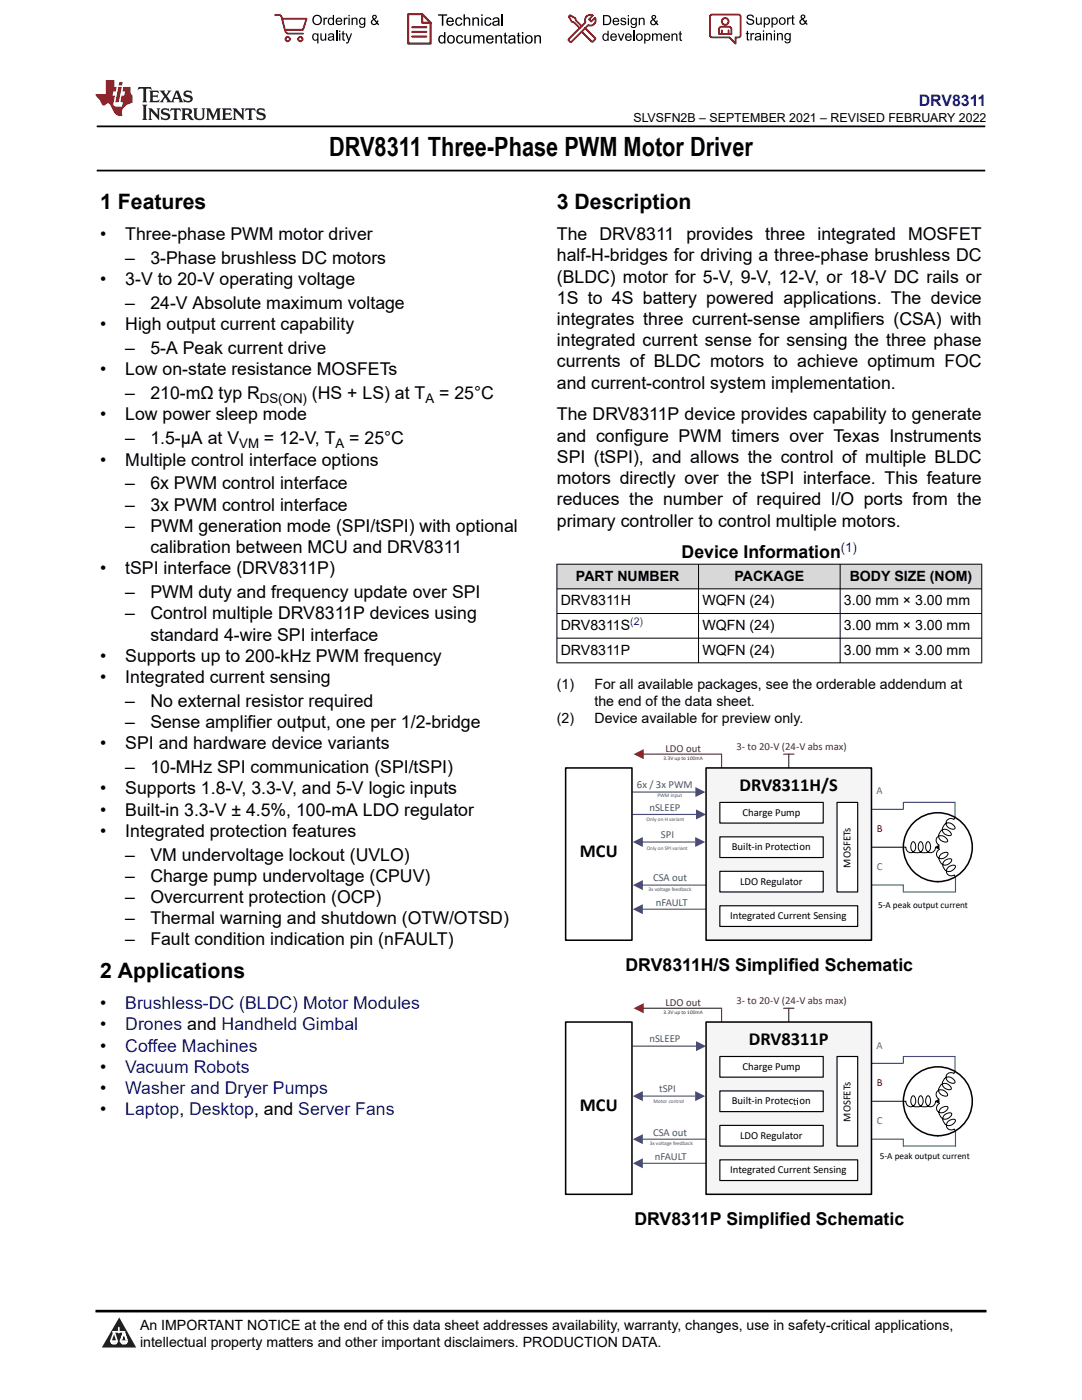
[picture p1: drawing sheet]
<svg xmlns="http://www.w3.org/2000/svg" width="216mm" height="279mm" viewBox="0 0 216 279" stroke-linecap="round" stroke-linejoin="round" font-family="sans-serif">
<defs><g id="words">
<text font-size="5.3" x="65.7" y="31.2">DRV8311 Three-Phase PWM Motor Driver</text>
<g font-size="4.2">
<text x="20" y="41.8">1 Features</text>
<text x="111.1" y="41.8">3 Description</text>
<text x="20" y="195.2">2 Applications</text>
</g>
<g font-size="3.7">
<text x="147.6" y="157.8">DRV8311H/S</text>
<text x="115.7" y="171">MCU</text>
<text x="149.4" y="208.5">DRV8311P</text>
<text x="115.7" y="221.7">MCU</text>
</g>
<g font-size="3.5">
<text x="20" y="47.9">•</text>
<text x="25" y="47.9">Three-phase PWM motor driver</text>
<text x="111.1" y="47.9">The DRV8311 provides three integrated MOSFET</text>
<text x="25" y="52.7">–</text>
<text x="30" y="52.7">3-Phase brushless DC motors</text>
<text x="111.1" y="52.2">half-H-bridges for driving a three-phase brushless DC</text>
<text x="20" y="56.9">•</text>
<text x="25" y="56.9">3-V to 20-V operating voltage</text>
<text x="111.1" y="56.4">(BLDC) motor for 5-V, 9-V, 12-V, or 18-V DC rails or</text>
<text x="20" y="65.9">•</text>
<text x="25" y="61.7">–</text>
<text x="25" y="65.9">High output current capability</text>
<text x="30" y="61.7">24-V Absolute maximum voltage</text>
<text x="111.1" y="60.6">1S to 4S battery powered applications. The device</text>
<text x="111.1" y="64.9">integrates three current-sense amplifiers (CSA) with</text>
<text x="25" y="70.7">–</text>
<text x="30" y="70.7">5-A Peak current drive</text>
<text x="111.1" y="69.1">integrated current sense for sensing the three phase</text>
<text x="20" y="74.9">•</text>
<text x="25" y="74.9">Low on-state resistance MOSFETs</text>
<text x="111.1" y="77.6">and current-control system implementation.</text>
<text x="111.1" y="73.3">currents of BLDC motors to achieve optimum FOC</text>
<text x="20" y="83.9">•</text>
<text x="25" y="83.9">Low power sleep mode</text>
<text x="25" y="79.7">–</text>
<text x="30" y="79.7">210-mΩ typ R</text>
<text x="62.2" y="79.7">(HS + LS) at T</text>
<text x="87.6" y="79.7">= 25°C</text>
<text x="111.1" y="83.9">The DRV8311P device provides capability to generate</text>
<text x="25" y="88.7">–</text>
<text x="30" y="88.7">1.5-µA at V</text>
<text x="52.7" y="88.7">= 12-V, T</text>
<text x="69.7" y="88.7">= 25°C</text>
<text x="111.1" y="88.2">and configure PWM timers over Texas Instruments</text>
<text x="20" y="92.9">•</text>
<text x="25" y="92.9">Multiple control interface options</text>
<text x="111.1" y="92.4">SPI (tSPI), and allows the control of multiple BLDC</text>
<text x="25" y="97.7">–</text>
<text x="25" y="101.9">–</text>
<text x="30" y="97.7">6x PWM control interface</text>
<text x="30" y="101.9">3x PWM control interface</text>
<text x="111.1" y="100.9">reduces the number of required I/O ports from the</text>
<text x="111.1" y="96.6">motors directly over the tSPI interface. This feature</text>
<text x="25" y="106.1">–</text>
<text x="30" y="106.1">PWM generation mode (SPI/tSPI) with optional</text>
<text x="111.1" y="105.1">primary controller to control multiple motors.</text>
<text x="30" y="110.4">calibration between MCU and DRV8311</text>
<text x="136" y="111.4">Device Information</text>
<text x="20" y="114.6">•</text>
<text x="25" y="114.6">tSPI interface (DRV8311P)</text>
<text x="25" y="119.4">–</text>
<text x="30" y="119.4">PWM duty and frequency update over SPI</text>
<text x="25" y="123.6">–</text>
<text x="30" y="123.6">Control multiple DRV8311P devices using</text>
<text x="30" y="127.8">standard 4-wire SPI interface</text>
<text x="20" y="132.1">•</text>
<text x="20" y="136.3">•</text>
<text x="25" y="132.1">Supports up to 200-kHz PWM frequency</text>
<text x="25" y="136.3">Integrated current sensing</text>
<text x="25" y="141.1">–</text>
<text x="30" y="141.1">No external resistor required</text>
<text x="20" y="149.5">•</text>
<text x="25" y="145.3">–</text>
<text x="25" y="149.5">SPI and hardware device variants</text>
<text x="30" y="145.3">Sense amplifier output, one per 1/2-bridge</text>
<text x="25" y="154.3">–</text>
<text x="30" y="154.3">10-MHz SPI communication (SPI/tSPI)</text>
<text x="20" y="158.5">•</text>
<text x="25" y="158.5">Supports 1.8-V, 3.3-V, and 5-V logic inputs</text>
<text x="20" y="162.8">•</text>
<text x="20" y="167">•</text>
<text x="25" y="162.8">Built-in 3.3-V ± 4.5%, 100-mA LDO regulator</text>
<text x="25" y="167">Integrated protection features</text>
<text x="25" y="171.8">–</text>
<text x="30" y="171.8">VM undervoltage lockout (UVLO)</text>
<text x="25" y="176">–</text>
<text x="30" y="176">Charge pump undervoltage (CPUV)</text>
<text x="25" y="180.2">–</text>
<text x="25" y="184.5">–</text>
<text x="30" y="180.2">Overcurrent protection (OCP)</text>
<text x="30" y="184.5">Thermal warning and shutdown (OTW/OTSD)</text>
<text x="25" y="188.7">–</text>
<text x="30" y="188.7">Fault condition indication pin (nFAULT)</text>
<text x="124.8" y="193.8">DRV8311H/S Simplified Schematic</text>
<text x="20" y="201.4">•</text>
<text x="20" y="205.6">•</text>
<text x="20" y="209.9">•</text>
<text x="20" y="214.1">•</text>
<text x="20" y="218.3">•</text>
<text x="20" y="222.6">•</text>
<text x="126.6" y="244.5">DRV8311P Simplified Schematic</text>
</g>
<g font-size="3.5" fill="#00f">
<text x="25" y="201.4">Brushless-DC (BLDC) Motor Modules</text>
<text x="25" y="205.6">Drones and Handheld Gimbal</text>
<text x="25" y="209.9">Coffee Machines</text>
<text x="25" y="214.1">Vacuum Robots</text>
<text x="25" y="218.3">Washer and Dryer Pumps</text>
<text x="25" y="222.6">Laptop, Desktop, and Server Fans</text>
</g>
<text font-size="3.2" fill="#00f" x="183.3" y="21.1">DRV8311</text>
<g font-size="2.8">
<text x="114.9" y="115.9">PART NUMBER</text>
<text x="146.6" y="115.9">PACKAGE</text>
<text x="169.5" y="115.9">BODY SIZE (NOM)</text>
<text x="111.9" y="120.8">DRV8311H</text>
<text x="111.9" y="125.7">DRV8311S</text>
<text x="140.2" y="120.8">WQFN (24)</text>
<text x="140.2" y="125.7">WQFN (24)</text>
<text x="168.4" y="120.8">3.00 mm × 3.00 mm</text>
<text x="168.4" y="125.7">3.00 mm × 3.00 mm</text>
<text x="111.9" y="130.6">DRV8311P</text>
<text x="140.2" y="130.6">WQFN (24)</text>
<text x="168.4" y="130.6">3.00 mm × 3.00 mm</text>
<text x="111.1" y="137.4">(1)</text>
<text x="118.6" y="137.4">For all available packages, see the orderable addendum at</text>
<text x="118.6" y="140.8">the end of the data sheet.</text>
<text x="111.1" y="144.2">(2)</text>
<text x="118.6" y="144.2">Device available for preview only.</text>
<text x="27.9" y="265.5">An IMPORTANT NOTICE at the end of this data sheet addresses availability, warranty, changes, use in safety-critical applications,</text>
<text x="27.9" y="268.9">intellectual property matters and other important disclaimers. PRODUCTION DATA.</text>
</g>
<g font-size="2.6">
<text x="51.9" y="80.4">DS(ON)</text>
<text x="84.9" y="80.4">A</text>
<text x="47.7" y="89.4">VM</text>
<text x="67" y="89.4">A</text>
</g>
<text font-size="2.6" fill="#00f" x="167.8" y="110.3">(1)</text>
<text font-size="2.5" x="126.4" y="24.3">SLVSFN2B – SEPTEMBER 2021 – REVISED FEBRUARY 2022</text>
<text font-size="2.1" fill="#00f" x="125.8" y="124.8">(2)</text>
<g font-size="2.1" fill="#602520">
<text x="147" y="149.6">3- to 20-V (24-V abs max)</text>
<text x="132.8" y="150.1">LDO out</text>
<text x="132.8" y="200.8">LDO out</text>
<text x="147" y="200.3">3- to 20-V (24-V abs max)</text>
</g>
<g font-size="2.1" fill="#38547a">
<text x="127.1" y="157.3">6x / 3x PWM</text>
<text x="129.6" y="161.8">nSLEEP</text>
<text x="131.9" y="167.3">SPI</text>
<text x="130.3" y="175.9">CSA out</text>
<text x="130.9" y="180.7">nFAULT</text>
<text x="129.6" y="208">nSLEEP</text>
<text x="131.5" y="218">tSPI</text>
<text x="130.3" y="226.6">CSA out</text>
<text x="130.7" y="231.6">nFAULT</text>
</g>
<g font-size="2.1" fill="#006fc0">
<text x="174.9" y="158.5">A</text>
<text x="174.9" y="209.3">A</text>
</g>
<g font-size="2.1">
<text x="148.1" y="162.8">Charge Pump</text>
<text x="146" y="169.7">Built-in Protec on</text>
<text x="169.7" y="173.1" transform="rotate(-90 169.7 173.1)">MOSFETs</text>
<text x="147.7" y="176.6">LDO Regulator</text>
<text x="145.7" y="183.5">Integrated Current Sensing</text>
<text x="148.1" y="213.5">Charge Pump</text>
<text x="146" y="220.4">Built-in Protec on</text>
<text x="147.7" y="227.3">LDO Regulator</text>
<text x="169.7" y="223.9" transform="rotate(-90 169.7 223.9)">MOSFETs</text>
<text x="145.7" y="234.2">Integrated Current Sensing</text>
</g>
<g font-size="2.1" fill="#c00000">
<text x="174.9" y="166.1">B</text>
<text x="174.9" y="216.8">B</text>
</g>
<g font-size="2.1" fill="#00af4f">
<text x="175" y="173.7">C</text>
<text x="175" y="224.4">C</text>
</g>
<g font-size="1.8">
<text x="175.2" y="181.2">5-A peak output current</text>
<text x="175.6" y="231.3">5-A peak output current</text>
</g>
<g font-size="1.1" fill="#602520">
<text x="132.4" y="151.7">3.3V up to 100mA</text>
<text x="132.4" y="202.4">3.3V up to 100mA</text>
</g>
<g font-size="1.1" fill="#38547a">
<text x="131.2" y="159.1">PWM input</text>
<text x="129" y="163.9">Only on H variant</text>
<text x="129" y="169.6">Only on SPI variant</text>
<text x="129.4" y="177.8">3x voltage feedback</text>
<text x="130.4" y="220.1">Motor control</text>
<text x="129.6" y="228.5">3x voltage feedback</text>
</g>
</g></defs>
<path d="M19.3 25.2h177.3M19.3 34h177.3" fill="none" stroke="#000" stroke-width=".35"/>
<g fill="#d8d8d8">
<path d="M111.1 112.6h84.8v4.9h-84.8z" fill-rule="evenodd"/>
<path d="M111.2 112.7h28.1v4.8h-28.1z" fill-rule="evenodd"/>
<path d="M139.4 112.7h28.2v4.8h-28.2z" fill-rule="evenodd"/>
<path d="M167.7 112.7h28.1v4.8h-28.1z" fill-rule="evenodd"/>
</g>
<path d="M111.1 112.6h84.9M111.1 117.5h84.9M111.1 112.5v19.8M139.4 112.5v19.8M167.6 112.5v19.8M195.9 112.5v19.8M111.1 122.4h84.9M111.1 127.4h84.9M111.1 132.3h84.9" fill="none" stroke="#000" stroke-width=".2"/>
<path d="M174 169.1h6.3" fill="none" stroke="#c00000" stroke-width=".23"/>
<path d="M173.9 176.6h6.3" fill="none" stroke="#00af4f" stroke-width=".23"/>
<path d="M173.9 161.5h6.3" fill="none" stroke="#006fc0" stroke-width=".23"/>
<path d="M126.3 162.5h12.6" fill="none" stroke="#38547a" stroke-width=".23"/>
<path d="M138.9 161.5l2 1-2 1z" fill="#38547a"/>
<path d="M126.3 158.1h12.5" fill="none" stroke="#38547a" stroke-width=".23"/>
<path d="M138.8 157.1l2 1-2 1z" fill="#38547a"/>
<path d="M128.2 176.6h12.7" fill="none" stroke="#38547a" stroke-width=".23"/>
<path d="M126.3 176.6l2-1v2z" fill="#38547a"/>
<path d="M128.2 181.5h12.7" fill="none" stroke="#38547a" stroke-width=".23"/>
<path d="M126.3 181.5l2-1v2z" fill="#38547a"/>
<path d="M128.3 150.5h15.6M144 150.5v2.8M156.4 150.5h2M157.4 150.5v2.8" fill="none" stroke="#602520" stroke-width=".23"/>
<path d="M187.2 169.1l.2 .4a1.03 1.03 0 0 0-.3 1.6 1.03 1.03 0 0 0 1.7-.1l.4-.6-.1-.2a1.24 1.24 0 0 0-1.6 .8 1.24 1.24 0 0 0 .9 1.6 1.24 1.24 0 0 0 1.5-1.1 1.24 1.24 0 0 0-1.7 .8 1.24 1.24 0 0 0 .9 1.6 1.24 1.24 0 0 0 1.5-1.1 1.17 1.17 0 0 0-1.4 .3 1.17 1.17 0 0 0 0 1.5 1.1 1.1 0 0 0 1.2 0l.3 .5M190.6 163.1l-.3 .4a1.03 1.03 0 0 0-1.5 .6 1.03 1.03 0 0 0 .9 1.3l.7 .1 .1-.2a1.24 1.24 0 0 0-1.4-1 1.24 1.24 0 0 0-1 1.6 1.24 1.24 0 0 0 1.7 .7 1.24 1.24 0 0 0-1.5-1 1.24 1.24 0 0 0-.9 1.6 1.24 1.24 0 0 0 1.7 .7 1.17 1.17 0 0 0-1-1.1 1.17 1.17 0 0 0-1.3 .7 1.1 1.1 0 0 0 .6 1.1l-.3 .5" fill="none" stroke="#000" stroke-width=".2"/>
<path d="M180.3 161.5v-1.4h10.3v3" fill="none" stroke="#006fc0" stroke-width=".23"/>
<path d="M190.7 175.1v2.9h-10.4v-1.4" fill="none" stroke="#00af4f" stroke-width=".23"/>
<path d="M126.4 150.5l2-1v2z" fill="#602520"/>
<path d="M180.3 169.1h.4a1.03 1.03 0 0 0 1.3 1.1 1.03 1.03 0 0 0 .7-1.6l-.3-.5-.2-.1a1.24 1.24 0 0 0-.1 1.8 1.24 1.24 0 0 0 1.8 0 1.24 1.24 0 0 0-.2-1.8 1.24 1.24 0 0 0-.2 1.8 1.24 1.24 0 0 0 1.9 0 1.24 1.24 0 0 0-.2-1.8 1.17 1.17 0 0 0-.5 1.4 1.17 1.17 0 0 0 1.3 .7 1.1 1.1 0 0 0 .7-1h.5" fill="none" stroke="#000" stroke-width=".2"/>
<g fill="none" stroke="#000" stroke-width=".31">
<path d="M187 169l.1-.1 .2 .3-.2 .1z"/>
<circle cx="187.1" cy="169.1" r="6.9"/>
</g>
<path d="M140.9 153.3h33v34.3h-33z" fill-rule="evenodd" fill="#f5f5f5"/>
<path d="M140.9 153.3h33v34.3h-33z" fill="none" stroke="#000" stroke-width=".31"/>
<path d="M167 160.1h4.1v17.9h-4.1z" fill-rule="evenodd" fill="#fff"/>
<path d="M167 160.1h4.1v17.9h-4.1z" fill="none" stroke="#000" stroke-width=".23"/>
<path d="M143.6 173.9h20.7v4.1h-20.7z" fill-rule="evenodd" fill="#fff"/>
<path d="M143.6 173.9h20.7v4.1h-20.7z" fill="none" stroke="#000" stroke-width=".23"/>
<path d="M143.6 180.8h27.5v4.1h-27.5z" fill-rule="evenodd" fill="#fff"/>
<path d="M143.6 180.8h27.5v4.1h-27.5z" fill="none" stroke="#000" stroke-width=".23"/>
<path d="M143.6 167h20.7v4.1h-20.7z" fill-rule="evenodd" fill="#fff"/>
<path d="M143.6 167h20.7v4.1h-20.7z" fill="none" stroke="#000" stroke-width=".23"/>
<path d="M143.6 160.1h20.7v4.2h-20.7z" fill-rule="evenodd" fill="#fff"/>
<path d="M143.6 160.1h20.7v4.2h-20.7z" fill="none" stroke="#000" stroke-width=".23"/>
<path d="M112.9 153.3h13.2v34.3h-13.2z" fill-rule="evenodd" fill="#fff"/>
<path d="M112.9 153.3h13.2v34.3h-13.2z" fill="none" stroke="#000" stroke-width=".31"/>
<path d="M128.2 168h10.5" fill="none" stroke="#38547a" stroke-width=".23"/>
<g fill="#38547a">
<path d="M126.3 168l2-1v2z"/>
<path d="M138.7 167l2 1-2 1z"/>
</g>
<path d="M174 219.8h6.3" fill="none" stroke="#c00000" stroke-width=".23"/>
<path d="M173.9 227.3h6.3" fill="none" stroke="#00af4f" stroke-width=".23"/>
<path d="M173.9 212.2h6.3" fill="none" stroke="#006fc0" stroke-width=".23"/>
<path d="M126.3 208.8h12.6" fill="none" stroke="#38547a" stroke-width=".23"/>
<path d="M138.9 207.8l2 1-2 1z" fill="#38547a"/>
<path d="M128.2 227.3h12.7" fill="none" stroke="#38547a" stroke-width=".23"/>
<path d="M126.3 227.3l2-1v2z" fill="#38547a"/>
<path d="M128.2 232.2h12.7" fill="none" stroke="#38547a" stroke-width=".23"/>
<path d="M126.3 232.2l2-1v2z" fill="#38547a"/>
<path d="M128.3 201.2h15.6M144 201.2v2.8M156.4 201.2h2M157.4 201.2v2.8" fill="none" stroke="#602520" stroke-width=".23"/>
<path d="M187.2 219.8l.2 .4a1.03 1.03 0 0 0-.3 1.6 1.03 1.03 0 0 0 1.7-.1l.4-.5-.1-.3a1.24 1.24 0 0 0-1.6 .8 1.24 1.24 0 0 0 .9 1.6 1.24 1.24 0 0 0 1.5-1.1 1.24 1.24 0 0 0-1.7 .8 1.24 1.24 0 0 0 .9 1.6 1.24 1.24 0 0 0 1.5-1.1 1.17 1.17 0 0 0-1.4 .3 1.17 1.17 0 0 0 0 1.5 1.1 1.1 0 0 0 1.2 0l.3 .5M190.6 213.8l-.3 .4a1.03 1.03 0 0 0-1.5 .6 1.03 1.03 0 0 0 .9 1.3l.7 .1 .1-.1a1.24 1.24 0 0 0-1.4-1.1 1.24 1.24 0 0 0-1 1.6 1.24 1.24 0 0 0 1.7 .7 1.24 1.24 0 0 0-1.5-1 1.24 1.24 0 0 0-.9 1.6 1.24 1.24 0 0 0 1.7 .7 1.17 1.17 0 0 0-1-1.1 1.17 1.17 0 0 0-1.3 .7 1.1 1.1 0 0 0 .6 1.2l-.3 .4" fill="none" stroke="#000" stroke-width=".2"/>
<path d="M180.3 212.2v-1.4h10.3v3" fill="none" stroke="#006fc0" stroke-width=".23"/>
<path d="M190.7 225.8v2.9h-10.4v-1.4" fill="none" stroke="#00af4f" stroke-width=".23"/>
<path d="M126.4 201.2l2-1v2z" fill="#602520"/>
<path d="M180.3 219.8h.4a1.03 1.03 0 0 0 1.3 1.1 1.03 1.03 0 0 0 .7-1.5l-.3-.6-.2-.1a1.24 1.24 0 0 0-.1 1.8 1.24 1.24 0 0 0 1.8 0 1.24 1.24 0 0 0-.2-1.8 1.24 1.24 0 0 0-.2 1.8 1.24 1.24 0 0 0 1.9 0 1.24 1.24 0 0 0-.2-1.8 1.17 1.17 0 0 0-.5 1.4 1.17 1.17 0 0 0 1.3 .7 1.1 1.1 0 0 0 .7-1h.5" fill="none" stroke="#000" stroke-width=".2"/>
<g fill="none" stroke="#000" stroke-width=".31">
<path d="M187 219.7l.1-.1 .2 .3-.2 .1z"/>
<circle cx="187.1" cy="219.8" r="6.9"/>
</g>
<path d="M140.9 204h33v34.4h-33z" fill-rule="evenodd" fill="#f5f5f5"/>
<path d="M140.9 204h33v34.4h-33z" fill="none" stroke="#000" stroke-width=".31"/>
<path d="M167 210.8h4.1v17.9h-4.1z" fill-rule="evenodd" fill="#fff"/>
<path d="M167 210.8h4.1v17.9h-4.1z" fill="none" stroke="#000" stroke-width=".23"/>
<path d="M143.6 224.6h20.7v4.1h-20.7z" fill-rule="evenodd" fill="#fff"/>
<path d="M143.6 224.6h20.7v4.1h-20.7z" fill="none" stroke="#000" stroke-width=".23"/>
<path d="M143.6 231.5h27.5v4.1h-27.5z" fill-rule="evenodd" fill="#fff"/>
<path d="M143.6 231.5h27.5v4.1h-27.5z" fill="none" stroke="#000" stroke-width=".23"/>
<path d="M143.6 217.7h20.7v4.1h-20.7z" fill-rule="evenodd" fill="#fff"/>
<path d="M143.6 217.7h20.7v4.1h-20.7z" fill="none" stroke="#000" stroke-width=".23"/>
<path d="M143.6 210.8h20.7v4.2h-20.7z" fill-rule="evenodd" fill="#fff"/>
<path d="M143.6 210.8h20.7v4.2h-20.7z" fill="none" stroke="#000" stroke-width=".23"/>
<path d="M112.9 204h13.2v34.4h-13.2z" fill-rule="evenodd" fill="#fff"/>
<path d="M112.9 204h13.2v34.4h-13.2z" fill="none" stroke="#000" stroke-width=".31"/>
<path d="M128.2 218.8h10.5" fill="none" stroke="#38547a" stroke-width=".23"/>
<g fill="#38547a">
<path d="M126.3 218.8l2-1v2z"/>
<path d="M138.7 217.8l2 1-2 1z"/>
</g>
<path d="M0 0h215.9v23.8h-215.9z" fill-rule="evenodd" fill="#fff"/>
<path d="M27.7 17.4l-.2 .6 .5-.3h.6v.1v2.2l-.2 .4h1l-.2-.4v-2.2v-.1h.5l.5 .3-.1-.6zM29.8 18.1l.2 .4v1.5l-.2 .4h1.9l.1-.6a1.08 1.08 0 0 1-1.3 .2v-.7h.6l.4 .2v-.6l-.4 .2h-.6v-.6l.2-.1a1 1 0 0 1 1 .2l-.1-.5zM31.8 18.1l1 1.1-1 1.2h.9l-.2-.2 .4-.7 .5 .7-.2 .2h1.6l-.2-.2 .1-.4h1l.1 .4-.1 .2h.9l-.2-.3-.8-2h-.5l-1 2.2-.8-1.1 .9-1.1h-.8l.2 .2-.5 .7-.3-.7 .1-.2zM35.2 18.5l.4 1h-.8zM36.8 18.2a.65 .65 0 0 0-.2 .7 .65 .65 0 0 0 .6 .5l.7 .2 .1 .2a.79 .79 0 0 1-.7 .4 .79 .79 0 0 1-.7-.5l.1 .7 .2-.1a.93 .93 0 0 0 1.1 .1 .93 .93 0 0 0 .4-1 1.46 1.46 0 0 0-1.2-.6l-.1-.3a1.09 1.09 0 0 1 1.2 .2l-.2-.6-.1 .1-.6-.2zM28.4 20.9l.2 .4v2.3l-.2 .3h1l-.2-.3v-2.3l.2-.4zM29.6 21.6l.2 .4v1.6l-.2 .3h.8l-.3-.3v-1.4l1.7 1.8v-2l.2-.4h-.8l.2 .2 .1 1.1-1.2-1.3zM32.3 21.8a.65 .65 0 0 0-.2 .7 .65 .65 0 0 0 .7 .4l.6 .2 .1 .2a.79 .79 0 0 1-.7 .4 .79 .79 0 0 1-.7-.5l.1 .7 .2-.1a.93 .93 0 0 0 1.1 .1 .93 .93 0 0 0 .4-.9 1.46 1.46 0 0 0-1.2-.6l-.1-.4a1.09 1.09 0 0 1 1.2 .2l-.2-.6-.1 .1-.6-.1zM34.1 21.6l-.1 .7a.63 .63 0 0 1 .7-.4l.1 1.7-.3 .3h1l-.2-.3v-1.7a.66 .66 0 0 1 .8 .4l-.1-.7zM36.2 21.6l.2 .4v1.6l-.2 .3h.9l-.2-.2v-.7h.5l.1 .2a.79 .79 0 0 0 1.2 .6l-1-.9a.61 .61 0 0 0 .6-.6 .61 .61 0 0 0-.5-.6zM36.9 21.9h.2a.47 .47 0 0 1 .5 .1 .47 .47 0 0 1 .1 .5l-.2 .2h-.6zM38.5 21.6l.2 .2a2.27 2.27 0 0 0 .4 2 1.04 1.04 0 0 0 1.7-.7v-1.3l.2-.2h-.8l.2 .4v1.1a.6 .6 0 0 1-.6 .6 .6 .6 0 0 1-.6-.6v-1.1l.3-.4zM41.1 21.6l.2 .4v1.6l-.2 .3h.7l-.2-.3v-1.5l.9 1.9 .8-1.9v1.5l-.2 .3h1l-.3-.3v-1.6l.3-.4h-.8l-.7 1.5-.7-1.5zM44.3 21.6l.2 .4v1.6l-.2 .3h1.9l.1-.5a1.09 1.09 0 0 1-1.3 .1v-.6h.6l.4 .1v-.6l-.4 .2h-.6v-.6l.2-.1a1.01 1.01 0 0 1 1 .3l-.1-.6zM46.4 21.6l.3 .4v1.6l-.3 .3h.8l-.2-.3v-1.4l1.6 1.8v-2l.2-.4h-.7l.2 .2v1.1l-1.2-1.3zM49 21.6l-.1 .7a.63 .63 0 0 1 .8-.4v1.7l-.3 .3h1l-.2-.3v-1.7a.66 .66 0 0 1 .8 .4l-.1-.7zM51.4 21.8a.65 .65 0 0 0-.2 .7 .65 .65 0 0 0 .6 .4l.6 .2 .2 .2a.79 .79 0 0 1-.8 .4 .79 .79 0 0 1-.6-.5l.1 .7 .2-.1a.93 .93 0 0 0 1 .1 .93 .93 0 0 0 .5-.9 1.46 1.46 0 0 0-1.3-.6l-.1-.4a1.09 1.09 0 0 1 1.3 .2l-.2-.6-.2 .1-.5-.1z" fill="#231f20"/>
<path d="M21.1 16v2.8h-2.1l.1 .3 .9 1a.95 .95 0 0 0 .9 .9 .59 .59 0 0 1 .6-.4 .59 .59 0 0 1 .5 .4l.4 .8a1.59 1.59 0 0 0 2.1 1.3 1.61 1.61 0 0 1 1-2.2l1-.4-.1-1.5a1.59 1.59 0 0 1-.4-1.6h-1.4l-.2 .9h.5l-.1 .8h-.5l-.2 1v.2l.4 .1-.2 .9h-.6a.73 .73 0 0 1-1.1-.7l.3-1.5h-.5l.2-.8h.5l.2-.9h-.5v-1.4zM23.6 17.4l-.6 3h.7l.6-3zM23.8 16.4l-.1 .7h.7l.1-.7z" fill="#ed1c24"/>
<g fill="#000">
<path d="M62.3 4a1 1 0 0 1 2 0 1 1 0 0 1-2 0zM62.8 3.4a.78 .78 0 0 0-.1 1.1 .78 .78 0 0 0 1.1 .1 .78 .78 0 0 0 .1-1.1 .78 .78 0 0 0-1.1-.1z" fill-rule="evenodd"/>
<path d="M62.5 6.8l.4-.2 .4 .3v-.2h.2v2h-.2v-.7a.68 .68 0 0 1-.9-.1 .68 .68 0 0 1 0-.9zM62.6 7a.51 .51 0 0 0-.1 .6 .51 .51 0 0 0 .7 .2 .51 .51 0 0 0 .1-.7 .51 .51 0 0 0-.7-.1z" fill-rule="evenodd"/>
<path d="M64.5 3.5h.3v.3l.1-.3h.3l.1 .1-.1 .2a.32 .32 0 0 0-.3 0 .32 .32 0 0 0-.1 .4v.8h-.3z" fill-rule="evenodd"/>
<path d="M63.9 6.7h.3v.8a.36 .36 0 0 0 .3 .4 .36 .36 0 0 0 .4-.5v-.7h.2v1.4h-.2v-.2a.51 .51 0 0 1-.6 .2 .51 .51 0 0 1-.4-.5z" fill-rule="evenodd"/>
<path d="M65.6 3.7l.4-.2 .4 .2v-.7h.3v2h-.3v-.2a.7 .7 0 0 1-1-.1 .7 .7 0 0 1 .2-1zM65.8 3.8a.51 .51 0 0 0-.1 .7 .51 .51 0 0 0 .6 .2 .51 .51 0 0 0 .1-.7 .51 .51 0 0 0-.6-.2z" fill-rule="evenodd"/>
<path d="M65.6 6.8a.66 .66 0 0 1 .8-.1 .66 .66 0 0 1 .3 .8v.6h-.2l-.1-.2a.52 .52 0 0 1-.7 .2 .52 .52 0 0 1-.2-.6l.3-.2a.42 .42 0 0 0 .6-.3l-.3-.2-.3 .1-.1 .2h-.3zM65.7 7.6a.35 .35 0 0 0 .3 .4 .35 .35 0 0 0 .4-.4v-.2z" fill-rule="evenodd"/>
<path d="M67.7 6.1h.2v.3h-.2zM67.7 6.7h.2v1.4h-.2z" fill-rule="evenodd"/>
<path d="M67.1 3.7a.68 .68 0 0 1 .9-.1 .68 .68 0 0 1 .3 .7h-1.1a.42 .42 0 0 0 .3 .5 .42 .42 0 0 0 .5-.3h.3a.73 .73 0 0 1-1.1 .4 .73 .73 0 0 1-.1-1.2zM67.4 3.8l-.2 .3h.8l-.2-.4z" fill-rule="evenodd"/>
<path d="M68.6 3.5h.2v.3l.2-.3h.3l.1 .1-.1 .2a.32 .32 0 0 0-.4 0 .32 .32 0 0 0-.1 .4v.8h-.2z" fill-rule="evenodd"/>
<path d="M68.3 6.3l.3-.1v.5h.2v.1h-.2v.9l.3 .4a.36 .36 0 0 1-.4 0 .36 .36 0 0 1-.2-.4v-.9h-.1v-.1h.1z" fill-rule="evenodd"/>
<path d="M68.9 6.7h.3l.4 1.1 .4-1.1h.3l-.6 1.4a.51 .51 0 0 1-.6 .6l-.1-.3h.3l.2-.3z" fill-rule="evenodd"/>
<path d="M69.5 3h.3v.3h-.3zM69.5 3.5h.3v1.5h-.3z" fill-rule="evenodd"/>
<path d="M70.2 3.5h.2v.2a.52 .52 0 0 1 .6-.2 .52 .52 0 0 1 .3 .6v.9h-.2v-.9a.34 .34 0 0 0-.3-.4 .34 .34 0 0 0-.4 .3v1h-.2z" fill-rule="evenodd"/>
<path d="M71.8 3.7l.4-.2 .5 .2v-.2h.2v1.3a.64 .64 0 0 1-.5 .8 .64 .64 0 0 1-.7-.5h.2a.41 .41 0 0 0 .5 .2 .41 .41 0 0 0 .2-.5 .69 .69 0 0 1-.9-.1 .69 .69 0 0 1 .1-1zM72 3.8a.5 .5 0 0 0-.1 .7 .5 .5 0 0 0 .7 .1 .5 .5 0 0 0 .1-.6 .5 .5 0 0 0-.7-.2z" fill-rule="evenodd"/>
<path d="M74.4 3.1a.47 .47 0 0 1 .7 .1 .47 .47 0 0 1-.3 .7l.4 .4 .1-.3 .2 .1-.1 .4 .3 .3-.2 .2-.3-.3a.63 .63 0 0 1-1 .1 .63 .63 0 0 1 .3-1l-.3-.4zM74.5 3.4a.27 .27 0 0 0 .5 0 .27 .27 0 0 0-.5 0zM74.4 4.1a.4 .4 0 0 0 0 .6 .4 .4 0 0 0 .6-.1l-.4-.6z" fill-rule="evenodd"/>
<path d="M87.4 2.9h1.8v.2h-.7v2h-.3v-2h-.8z" fill-rule="evenodd"/>
<path d="M87.6 7.2l.5-.2 .5 .2v-.8h.3v2.3h-.3v-.2a.76 .76 0 0 1-1-.1 .76 .76 0 0 1-.1-1zM87.9 7.4a.58 .58 0 0 0-.2 .7 .58 .58 0 0 0 .8 .2 .58 .58 0 0 0 .1-.7 .58 .58 0 0 0-.7-.2z" fill-rule="evenodd"/>
<path d="M89.5 7.2a.81 .81 0 0 1 1.1 .1 .81 .81 0 0 1-.2 1.2 .81 .81 0 0 1-1.1-.2l-.1-.7zM89.6 7.4a.57 .57 0 0 0 0 .8 .57 .57 0 0 0 .8 0 .57 .57 0 0 0 0-.7 .57 .57 0 0 0-.8-.1z" fill-rule="evenodd"/>
<path d="M89.3 3.7a.77 .77 0 0 1 .9-.2 .77 .77 0 0 1 .4 .9h-1.3a.48 .48 0 0 0 .4 .5 .48 .48 0 0 0 .6-.3h.3a.83 .83 0 0 1-1.3 .4 .83 .83 0 0 1 0-1.3zM89.5 3.8l-.2 .4h1l-.3-.5z" fill-rule="evenodd"/>
<path d="M91 3.7a.7 .7 0 0 1 1.2 .3h-.2a.45 .45 0 0 0-.6-.3 .45 .45 0 0 0-.3 .6 .45 .45 0 0 0 .3 .6 .45 .45 0 0 0 .6-.4l.3 .1a.76 .76 0 0 1-1.1 .5 .76 .76 0 0 1-.3-1.1z" fill-rule="evenodd"/>
<path d="M91.2 7.2a.7 .7 0 0 1 1.2 .3l-.3 .1a.45 .45 0 0 0-.5-.4 .45 .45 0 0 0-.3 .7 .45 .45 0 0 0 .3 .6 .45 .45 0 0 0 .6-.4h.2a.76 .76 0 0 1-1 .5 .76 .76 0 0 1-.4-1.1z" fill-rule="evenodd"/>
<path d="M92.5 2.9h.3v.8a.59 .59 0 0 1 .7-.2 .59 .59 0 0 1 .3 .6v1h-.2v-1a.4 .4 0 0 0-.5-.4 .4 .4 0 0 0-.3 .5v.9h-.3z" fill-rule="evenodd"/>
<path d="M92.7 7h.2v.9a.41 .41 0 0 0 .5 .6 .41 .41 0 0 0 .3-.6v-.9h.3v1.7h-.3v-.3a.58 .58 0 0 1-.7 .3 .58 .58 0 0 1-.3-.7z" fill-rule="evenodd"/>
<path d="M94.3 3.5h.2v.2a.59 .59 0 0 1 .7-.2 .59 .59 0 0 1 .4 .6v1h-.3v-1a.41 .41 0 0 0-.4-.4 .41 .41 0 0 0-.4 .5v.9h-.2z" fill-rule="evenodd"/>
<path d="M94.4 7h.3v.3a.56 .56 0 0 1 1 0 .54 .54 0 0 1 .6-.3 .54 .54 0 0 1 .4 .5v1.2h-.3v-1.1a.34 .34 0 0 0-.3-.4 .34 .34 0 0 0-.4 .3v1.2h-.3v-1.1a.38 .38 0 0 0-.5-.3 .38 .38 0 0 0-.2 .5v.9h-.3z" fill-rule="evenodd"/>
<path d="M96 2.9h.3v.3h-.3zM96 3.5h.3v1.6h-.3z" fill-rule="evenodd"/>
<path d="M96.8 3.7a.7 .7 0 0 1 1.3 .3h-.3a.45 .45 0 0 0-.6-.3 .45 .45 0 0 0-.3 .6 .45 .45 0 0 0 .3 .6 .45 .45 0 0 0 .6-.4l.3 .1a.76 .76 0 0 1-1.1 .5 .76 .76 0 0 1-.3-1.1z" fill-rule="evenodd"/>
<path d="M97.2 7.2a.77 .77 0 0 1 .9-.1 .77 .77 0 0 1 .4 .8h-1.2a.48 .48 0 0 0 .3 .6 .48 .48 0 0 0 .6-.4l.3 .1a.83 .83 0 0 1-1.3 .3 .83 .83 0 0 1 0-1.3zM97.4 7.4l-.1 .3h.9l-.2-.4z" fill-rule="evenodd"/>
<path d="M98.8 7h.3v.3a.59 .59 0 0 1 .7-.3 .59 .59 0 0 1 .4 .7v1h-.3v-1a.41 .41 0 0 0-.5-.5 .41 .41 0 0 0-.3 .6v.9h-.3z" fill-rule="evenodd"/>
<path d="M98.4 3.7a.74 .74 0 0 1 1-.2 .74 .74 0 0 1 .3 .9v.7h-.3v-.2a.59 .59 0 0 1-.8 .3 .59 .59 0 0 1-.3-.8l1.1-.3a.42 .42 0 0 0-.4-.4 .42 .42 0 0 0-.5 .3h-.2zM98.6 4.5a.36 .36 0 0 0 .2 .5 .36 .36 0 0 0 .5-.2l.1-.5z" fill-rule="evenodd"/>
<path d="M100.7 6.6l.2-.1v.5h.3v.2h-.3v1l.1 .2h.2l.1 .3a.41 .41 0 0 1-.5-.1 .41 .41 0 0 1-.1-.4v-1h-.2v-.2h.2z" fill-rule="evenodd"/>
<path d="M101.6 7.2a.74 .74 0 0 1 .9-.2 .74 .74 0 0 1 .3 1l.1 .7h-.3v-.2a.59 .59 0 0 1-.8 .2 .59 .59 0 0 1-.3-.8l1-.3a.42 .42 0 0 0-.3-.4 .42 .42 0 0 0-.5 .3h-.3zM101.8 8.1a.36 .36 0 0 0 .1 .5 .36 .36 0 0 0 .5-.3l.2-.4z" fill-rule="evenodd"/>
<path d="M103.3 6.6l.3-.1v.5h.3v.2h-.3v1l.1 .2h.2v.3a.41 .41 0 0 1-.5-.1 .41 .41 0 0 1-.1-.4v-1h-.2v-.2h.2z" fill-rule="evenodd"/>
<path d="M104.1 6.4h.3v.3h-.3zM104.1 7h.3v1.7h-.3z" fill-rule="evenodd"/>
<path d="M105 7.2a.81 .81 0 0 1 1.1 .1 .81 .81 0 0 1-.1 1.2 .81 .81 0 0 1-1.2-.2v-.7zM105.2 7.4a.57 .57 0 0 0-.1 .8 .57 .57 0 0 0 .8 0 .57 .57 0 0 0 0-.7 .57 .57 0 0 0-.7-.1z" fill-rule="evenodd"/>
<path d="M106.6 7h.3v.3a.59 .59 0 0 1 .7-.3 .59 .59 0 0 1 .4 .7v1h-.3v-1a.41 .41 0 0 0-.5-.5 .41 .41 0 0 0-.3 .6v.9h-.3z" fill-rule="evenodd"/>
<path d="M120.3 3h.7a1 1 0 0 1 1 1 1 1 0 0 1-1 1h-.7zM120.6 3.2v1.6h.4a.77 .77 0 0 0 .7-.8 .77 .77 0 0 0-.7-.8z" fill-rule="evenodd"/>
<path d="M120.4 6.9l.4-.2 .4 .2v-.8h.3v2h-.3v-.1a.7 .7 0 0 1-.9-.2 .7 .7 0 0 1 .1-.9zM120.6 7a.51 .51 0 0 0-.1 .7 .51 .51 0 0 0 .6 .1 .51 .51 0 0 0 .1-.6 .51 .51 0 0 0-.6-.2z" fill-rule="evenodd"/>
<path d="M122 6.9a.68 .68 0 0 1 .8-.2 .68 .68 0 0 1 .3 .8h-1.1a.42 .42 0 0 0 .3 .5 .42 .42 0 0 0 .5-.3h.3a.73 .73 0 0 1-1.1 .3 .73 .73 0 0 1 0-1.1zM122.2 7l-.2 .3h.8l-.2-.4z" fill-rule="evenodd"/>
<path d="M122.4 3.7a.68 .68 0 0 1 .8-.1 .68 .68 0 0 1 .4 .8h-1.1a.42 .42 0 0 0 .3 .4 .42 .42 0 0 0 .5-.3l.3 .1a.73 .73 0 0 1-1.2 .3 .73 .73 0 0 1 0-1.2zM122.6 3.8l-.1 .3h.8l-.2-.3z" fill-rule="evenodd"/>
<path d="M123.9 3.7l.1-.1a.62 .62 0 0 1 .9 .3l-.2 .1a.29 .29 0 0 0-.3-.3 .29 .29 0 0 0-.3 .3l.1 .1a.58 .58 0 0 1 .6 .1 .58 .58 0 0 1 .1 .6 .67 .67 0 0 1-1.1-.2l.2-.1a.33 .33 0 0 0 .4 .4 .33 .33 0 0 0 .3-.4 .71 .71 0 0 1-.9-.6z" fill-rule="evenodd"/>
<path d="M123.3 6.7h.2l.4 1.2 .4-1.2h.3l-.6 1.4h-.2z" fill-rule="evenodd"/>
<path d="M125.3 3h.2v.3h-.2zM125.3 3.6h.2v1.4h-.2z" fill-rule="evenodd"/>
<path d="M124.9 6.9a.68 .68 0 0 1 .8-.2 .68 .68 0 0 1 .4 .8h-1.1a.42 .42 0 0 0 .3 .5 .42 .42 0 0 0 .5-.3h.3a.73 .73 0 0 1-1.2 .3 .73 .73 0 0 1 0-1.1zM125.1 7l-.1 .3h.8l-.2-.4z" fill-rule="evenodd"/>
<path d="M126 3.7l.4-.2 .4 .2v-.1h.3v1.2a.64 .64 0 0 1-.5 .8 .64 .64 0 0 1-.8-.5l.3 .1a.41 .41 0 0 0 .5 .2 .41 .41 0 0 0 .2-.6 .69 .69 0 0 1-.9-.1 .69 .69 0 0 1 .1-1zM126.2 3.9a.5 .5 0 0 0-.1 .6 .5 .5 0 0 0 .6 .2 .5 .5 0 0 0 .2-.7 .5 .5 0 0 0-.7-.1z" fill-rule="evenodd"/>
<path d="M126.9 7.4a.73 .73 0 0 1 1.4 0 .73 .73 0 0 1-1.4 0zM127.3 7a.5 .5 0 0 0-.1 .7 .5 .5 0 0 0 .7 0 .5 .5 0 0 0 0-.6 .5 .5 0 0 0-.6-.1z" fill-rule="evenodd"/>
<path d="M127.5 3.6h.2v.2a.52 .52 0 0 1 .6-.3 .52 .52 0 0 1 .3 .6v.9h-.2v-.9a.34 .34 0 0 0-.3-.4 .34 .34 0 0 0-.4 .3v1h-.2z" fill-rule="evenodd"/>
<path d="M128.5 6.7h.3v.2a.67 .67 0 0 1 .9 0 .67 .67 0 0 1 0 .9 .55 .55 0 0 1-.9 .2v.7h-.3zM128.9 7a.5 .5 0 0 0-.1 .7 .5 .5 0 0 0 .6 .1 .5 .5 0 0 0 .2-.6 .5 .5 0 0 0-.7-.2z" fill-rule="evenodd"/>
<path d="M130.1 6.7h.2v.2a.49 .49 0 0 1 .9 0l.4-.2a.42 .42 0 0 1 .5 .4v1h-.3v-.9a.3 .3 0 0 0-.2-.3 .3 .3 0 0 0-.4 .2v1h-.2v-.9a.33 .33 0 0 0-.5-.3 .33 .33 0 0 0-.2 .5v.7h-.2z" fill-rule="evenodd"/>
<path d="M130.1 3.1a.47 .47 0 0 1 .8 .1 .47 .47 0 0 1-.3 .7l.3 .4 .1-.2h.3l-.2 .5 .3 .3-.2 .2-.3-.3a.63 .63 0 0 1-1 .1 .63 .63 0 0 1 .3-1l-.2-.5zM130.2 3.5a.27 .27 0 0 0 .5 0 .27 .27 0 0 0-.5 0zM130.2 4.1a.4 .4 0 0 0 0 .7 .4 .4 0 0 0 .6-.2l-.5-.6z" fill-rule="evenodd"/>
<path d="M132.5 6.9a.68 .68 0 0 1 .9-.2 .68 .68 0 0 1 .3 .8h-1.1a.42 .42 0 0 0 .3 .5 .42 .42 0 0 0 .5-.3h.3a.73 .73 0 0 1-1.1 .3 .73 .73 0 0 1-.1-1.1zM132.7 7l-.1 .3h.8l-.2-.4z" fill-rule="evenodd"/>
<path d="M134 6.7h.2v.2a.52 .52 0 0 1 .6-.2 .52 .52 0 0 1 .4 .6v.8h-.3v-.8a.34 .34 0 0 0-.2-.4 .34 .34 0 0 0-.4 .2l-.1 1h-.2z" fill-rule="evenodd"/>
<path d="M135.6 6.3l.2-.1v.5h.3v.2h-.3v.8l.3 .4a.36 .36 0 0 1-.4 0 .36 .36 0 0 1-.1-.4v-.8h-.2v-.2h.2z" fill-rule="evenodd"/>
<path d="M149.2 3a.8 .8 0 0 1 1.2 .5h-.2a.44 .44 0 0 0-.5-.4 .44 .44 0 0 0-.4 .5l.2 .1a.9 .9 0 0 1 1 .8 .84 .84 0 0 1-.9 .5 .84 .84 0 0 1-.7-.7h.3a.52 .52 0 0 0 .5 .5 .52 .52 0 0 0 .5-.6l-.2-.1a.85 .85 0 0 1-1-.8z" fill-rule="evenodd"/>
<path d="M149 6.3l.3-.2v.5h.2v.2h-.2v.9l.2 .4a.36 .36 0 0 1-.4-.1 .36 .36 0 0 1-.1-.4v-.8h-.2v-.2h.2z" fill-rule="evenodd"/>
<path d="M149.7 6.6h.3v.2l.1-.2h.3l.1 .1-.1 .2a.32 .32 0 0 0-.3 0 .32 .32 0 0 0-.1 .4v.8h-.3z" fill-rule="evenodd"/>
<path d="M150.7 6.8a.66 .66 0 0 1 .9-.2 .66 .66 0 0 1 .3 .9v.6h-.2l-.1-.2a.52 .52 0 0 1-.7 .2 .52 .52 0 0 1-.2-.7l.2-.1a.42 .42 0 0 0 .7-.3l-.3-.2h-.3l-.1 .3-.3-.1zM150.9 7.5a.35 .35 0 0 0 .3 .5 .35 .35 0 0 0 .4-.4v-.3z" fill-rule="evenodd"/>
<path d="M150.8 3.5h.3v.8a.36 .36 0 0 0 .3 .5 .36 .36 0 0 0 .4-.5v-.8h.2v1.4h-.2v-.2a.51 .51 0 0 1-.6 .3 .51 .51 0 0 1-.4-.6z" fill-rule="evenodd"/>
<path d="M152.2 6.1h.3v.2h-.3zM152.2 6.6h.3v1.5h-.3z" fill-rule="evenodd"/>
<path d="M152.4 3.5h.2v.2a.67 .67 0 0 1 .9 0 .67 .67 0 0 1 .1 .9 .55 .55 0 0 1-1 .2v.7h-.2zM152.7 3.8a.5 .5 0 0 0-.1 .7 .5 .5 0 0 0 .7 .1 .5 .5 0 0 0 .1-.6 .5 .5 0 0 0-.7-.2z" fill-rule="evenodd"/>
<path d="M152.9 6.6h.2v.2a.52 .52 0 0 1 .6-.2 .52 .52 0 0 1 .3 .6v.9h-.2v-.9a.34 .34 0 0 0-.3-.4 .34 .34 0 0 0-.4 .2v1.1h-.2z" fill-rule="evenodd"/>
<path d="M153.9 3.5h.3v.2a.67 .67 0 0 1 .9 0 .67 .67 0 0 1 0 .9 .55 .55 0 0 1-.9 .2v.7h-.3zM154.3 3.8a.5 .5 0 0 0-.1 .7 .5 .5 0 0 0 .6 .1 .5 .5 0 0 0 .2-.6 .5 .5 0 0 0-.7-.2z" fill-rule="evenodd"/>
<path d="M154.4 6.1h.3v.2h-.3zM154.4 6.6h.3v1.5h-.3z" fill-rule="evenodd"/>
<path d="M155 6.6h.3v.2a.52 .52 0 0 1 .6-.2 .52 .52 0 0 1 .3 .6v.9h-.2v-.9a.34 .34 0 0 0-.3-.4 .34 .34 0 0 0-.4 .2v1.1h-.3z" fill-rule="evenodd"/>
<path d="M155.4 4.2a.75 .75 0 0 1 1.5 0 .75 .75 0 0 1-1.5 0zM155.8 3.8a.5 .5 0 0 0-.1 .7 .5 .5 0 0 0 .8 0 .5 .5 0 0 0 0-.7 .5 .5 0 0 0-.7 0z" fill-rule="evenodd"/>
<path d="M156.7 6.8l.4-.2 .5 .2v-.2h.2v1.3a.64 .64 0 0 1-.5 .7 .64 .64 0 0 1-.8-.4h.3a.41 .41 0 0 0 .5 .2 .41 .41 0 0 0 .2-.5 .69 .69 0 0 1-.9-.1 .69 .69 0 0 1 .1-1zM156.9 6.9a.5 .5 0 0 0-.1 .7 .5 .5 0 0 0 .6 .1 .5 .5 0 0 0 .2-.7 .5 .5 0 0 0-.7-.1z" fill-rule="evenodd"/>
<path d="M157.1 3.5h.2v.2l.1-.2h.3h.2l-.1 .3a.32 .32 0 0 0-.4 0 .32 .32 0 0 0-.1 .4v.7h-.2z" fill-rule="evenodd"/>
<path d="M158 3.1l.3-.1v.5h.2v.2h-.2v.8l.3 .4a.36 .36 0 0 1-.4 0 .36 .36 0 0 1-.2-.4v-.8h-.1v-.2h.1z" fill-rule="evenodd"/>
<path d="M159.9 3a.47 .47 0 0 1 .7 .1 .47 .47 0 0 1-.3 .7l.4 .5 .1-.3h.2l-.1 .5 .3 .3-.2 .2-.3-.3a.63 .63 0 0 1-1 .1 .63 .63 0 0 1 .3-1l-.3-.5zM160 3.4a.27 .27 0 0 0 .5 0 .27 .27 0 0 0-.5 0zM159.9 4.1a.4 .4 0 0 0 0 .6 .4 .4 0 0 0 .6-.2l-.4-.6z" fill-rule="evenodd"/>
</g>
<path d="M67.2 6.1v2M126.5 6.1v2" fill="none" stroke="#000" stroke-width=".25"/>
<g fill="none" stroke="#de0000" stroke-width=".37">
<path d="M54.9 3h.9a1.19 1.19 0 0 1 .6 1.2l.6 2.1a.85 .85 0 0 0 1 .4h2.5M56.3 3.7h4.9l-.7 2.2h-3.6M116.1 5.2l-1.2-1.1-.1-.5-1-.6-.3 .3 .6 1 .5 .2 1.1 1.1M116.8 5.6l1.9 2v.3l-.4 .4h-.3l-1.9-2zM116.8 5.6l.6-.6a1.07 1.07 0 0 0 1.2-.2 1.07 1.07 0 0 0 .1-1.3l-.7 .8-.5-.4 .8-.8a1.07 1.07 0 0 0-1.2 .2 1.07 1.07 0 0 0-.3 1.2l-3.3 3.3v.3l.3 .3h.2l2.1-2.1M141.7 3.1l.4-.2h5.3l.3 .2 .1 3.9-.2 .4-.8 .1v1.2l-1.3-1.2h-3.4l-.4-.2zM143.5 5.6l.5-.3 1.7 .1 .2 .5v.9h-2.4zM144 6.1v.7M145.4 6.1v.7"/>
<circle cx="57.4" cy="7.8" r=".44"/>
<circle cx="59.9" cy="7.8" r=".44"/>
<circle cx="144.7" cy="4.3" r=".67"/>
</g>
<path d="M100.2 2.9v2.2" fill="none" stroke="#000" stroke-width=".28"/>
<path d="M81.4 2.8h2.8v1.7h1.7v4.2h-4.5zM82.3 6.4h2.8M82.3 5.4h2.8M82.3 7.3h2.8M84.2 2.8l1.7 1.7" fill="none" stroke="#de0000" stroke-width=".42"/>
<path d="M0 261.4h215.9v18h-215.9z" fill-rule="evenodd" fill="#fff"/>
<path d="M23.8 262.9l3.4 6h-6.9z" fill="#231f20"/>
<path d="M22.1 267.7h1.3l-.4 .5h-.3a.55 .55 0 0 1-.6-.5z" fill-rule="evenodd" fill="#fff"/>
<path d="M22.1 267.7h1.3l-.4 .5h-.3a.55 .55 0 0 1-.6-.5z" fill="none" stroke="#231f20" stroke-width=".34"/>
<path d="M22.1 267.7h1.3l-.4 .5h-.5zM22.6 265.8h.1M22.6 265.8h2.3zM23.7 265.9h.1M23.7 264.9v1zM24 267.7h.1" fill="none" stroke="#fff" stroke-width=".34"/>
<path d="M24.7 265.8l-.7 1.9z" fill="#fff"/>
<path d="M24.7 265.8l-.7 1.9z" fill="none" stroke="#fff" stroke-width=".34"/>
<path d="M24.7 265.8l.7 1.9z" fill="#fff"/>
<path d="M24.7 265.8l.7 1.9zM25.3 267.7h.1" fill="none" stroke="#fff" stroke-width=".34"/>
<path d="M22.8 265.8l-.7 1.9z" fill="#fff"/>
<path d="M22.8 265.8l-.7 1.9z" fill="none" stroke="#fff" stroke-width=".34"/>
<path d="M22.8 265.8l.6 1.9z" fill="#fff"/>
<path d="M22.8 265.8l.6 1.9z" fill="none" stroke="#fff" stroke-width=".34"/>
<path d="M24.1 267.7h1.3a.65 .65 0 0 1-.6 .5 .65 .65 0 0 1-.7-.5z" fill-rule="evenodd" fill="#fff"/>
<path d="M24.1 267.7h1.3a.65 .65 0 0 1-.6 .5 .65 .65 0 0 1-.7-.5z" fill="none" stroke="#231f20" stroke-width=".34"/>
<path d="M24 267.7h.1M24.1 267.7h1.3l-.4 .5h-.5z" fill="none" stroke="#fff" stroke-width=".34"/>
<path d="M19 261.7h177.8" fill="none" stroke="#000" stroke-width=".53"/>
<use href="#words"/>
</svg>
